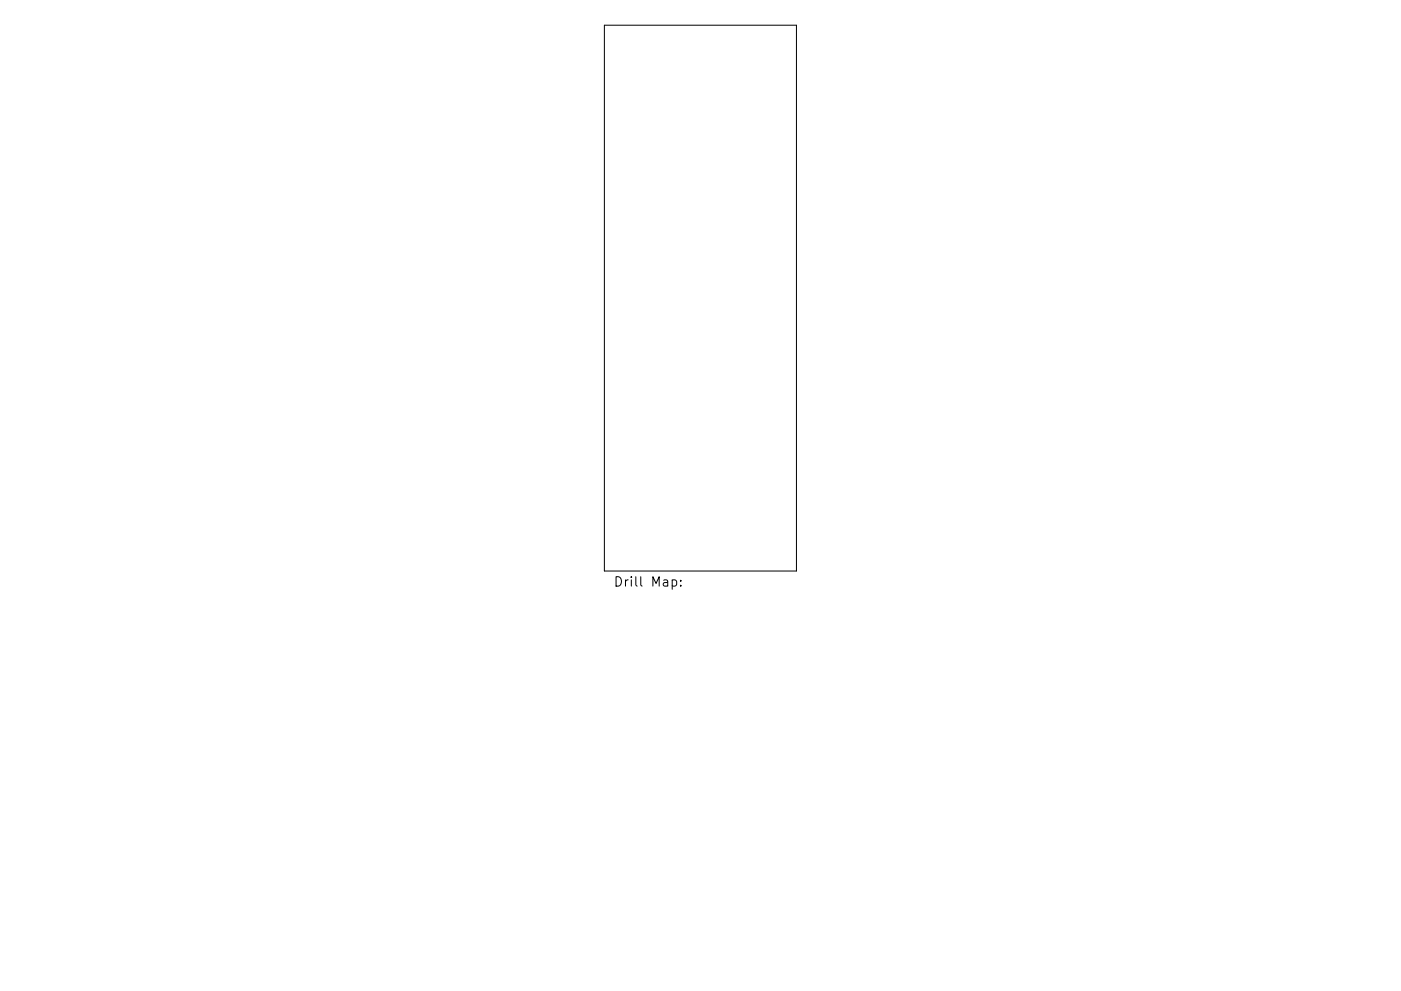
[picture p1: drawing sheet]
<svg xmlns="http://www.w3.org/2000/svg" width="297mm" height="210mm" viewBox="0 0 297 210" stroke-linecap="round" stroke-linejoin="round" font-family="sans-serif">
<defs><g id="words">
<g font-size="2.8">
<text x="130" y="125.1">Drill</text>
<text x="138" y="125.1">Map:</text>
</g>
</g></defs>
<path d="M128.1 5.3h40.8v115.9h-40.8zM135.9 122.4v1.7l.2 .3" fill="none" stroke="#000" stroke-width=".21"/>
<use href="#words"/>
</svg>
